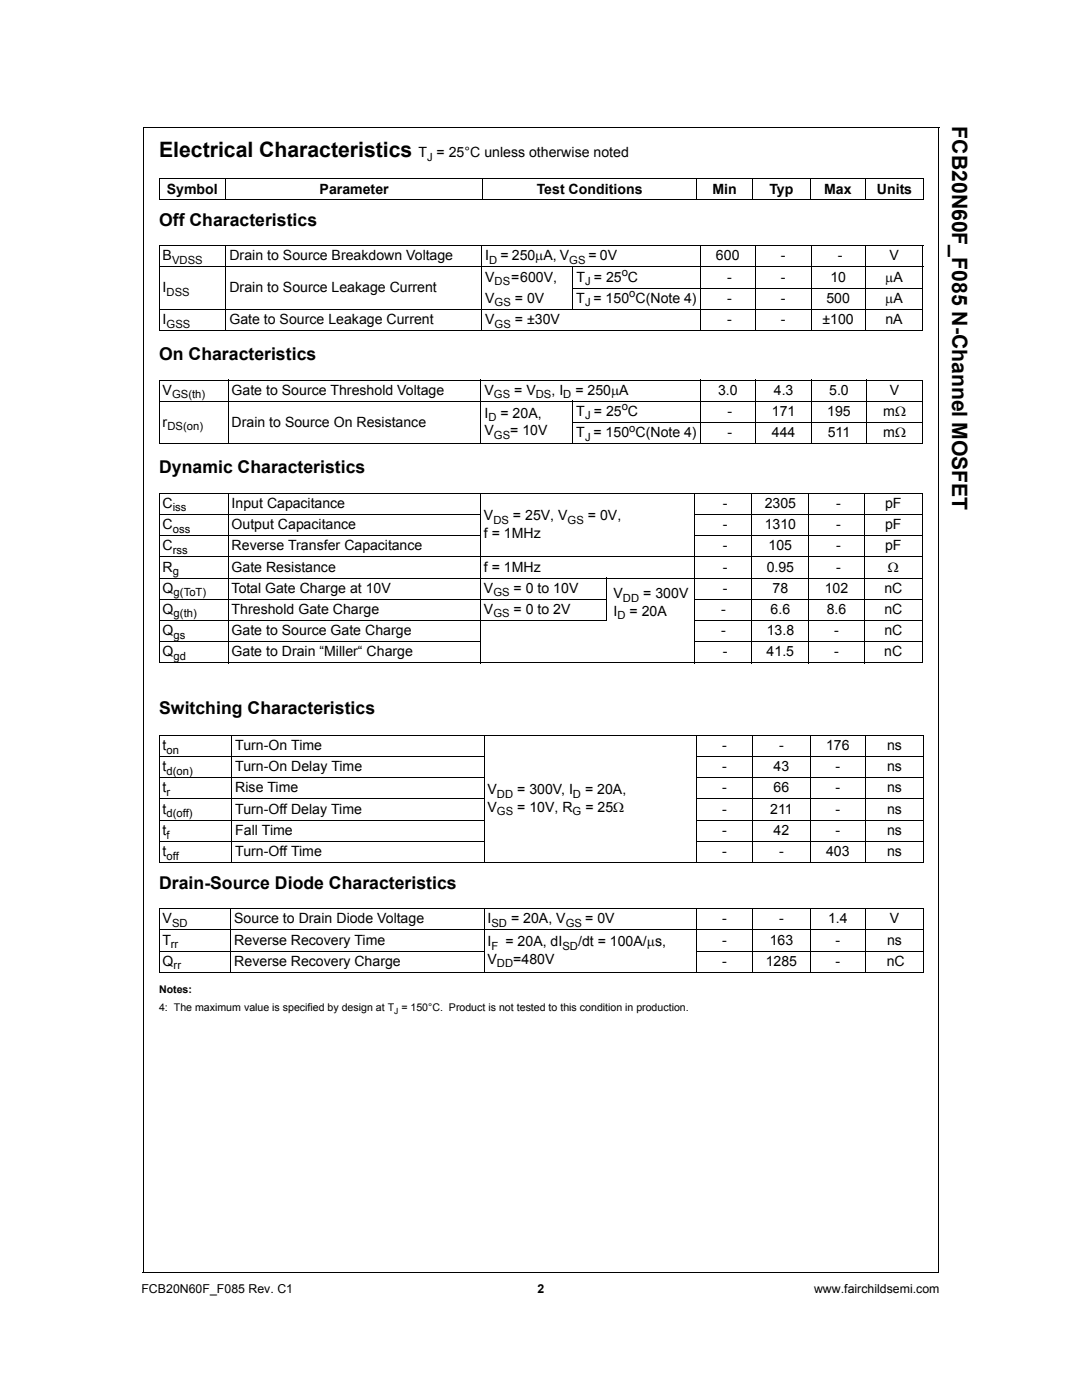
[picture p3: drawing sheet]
<svg xmlns="http://www.w3.org/2000/svg" width="216mm" height="279mm" viewBox="0 0 216 279" stroke-linecap="round" stroke-linejoin="round" font-family="sans-serif">
<defs><g id="words">
<g font-size="4.2">
<text x="190" y="25.2" transform="rotate(90 190 25.2)">FCB20N60F_F085 N-Channel MOSFET</text>
<text x="31.7" y="31.4">Electrical Characteristics</text>
</g>
<g font-size="3.5">
<text x="31.8" y="45">Off Characteristics</text>
<text x="31.8" y="71.8">On Characteristics</text>
<text x="31.8" y="94.4">Dynamic Characteristics</text>
<text x="31.8" y="142.5">Switching Characteristics</text>
<text x="31.8" y="177.3">Drain-Source Diode Characteristics</text>
</g>
<g font-size="2.8">
<text x="83.5" y="31.4">T = 25°C unless otherwise noted</text>
<text x="33.3" y="38.7">Symbol</text>
<text x="63.8" y="38.7">Parameter</text>
<text x="107.1" y="38.7">Test Conditions</text>
<text x="142.2" y="38.7">Min</text>
<text x="153.5" y="38.7">Typ</text>
<text x="164.4" y="38.7">Max</text>
<text x="175" y="38.7">Units</text>
<text x="32.4" y="52">B</text>
<text x="45.8" y="52">Drain to Source Breakdown Voltage</text>
<text x="96.8" y="52">I</text>
<text x="99.9" y="52">= 250μA, V</text>
<text x="117.5" y="52">= 0V</text>
<text x="142.8" y="52">600</text>
<text x="155.8" y="52">-</text>
<text x="167.2" y="52">-</text>
<text x="177.5" y="52">V</text>
<text x="32.4" y="58.3">I</text>
<text x="45.8" y="58.3">Drain to Source Leakage Current</text>
<text x="96.8" y="56.2">V</text>
<text x="102" y="56.2">= 600V,</text>
<text x="115" y="56.2">T = 25 C</text>
<text x="145.1" y="56.2">-</text>
<text x="155.8" y="56.2">-</text>
<text x="165.7" y="56.2">10</text>
<text x="176.7" y="56.2">μA</text>
<text x="32.4" y="64.7">I</text>
<text x="45.8" y="64.7">Gate to Source Leakage Current</text>
<text x="96.8" y="64.7">V</text>
<text x="96.8" y="60.4">V</text>
<text x="102.7" y="60.4">= 0V</text>
<text x="102.7" y="64.7">= ±30V</text>
<text x="115" y="60.4">T = 150 C(Note 4)</text>
<text x="145.1" y="64.7">-</text>
<text x="145.1" y="60.4">-</text>
<text x="155.8" y="64.7">-</text>
<text x="155.8" y="60.4">-</text>
<text x="164.1" y="64.7">±100</text>
<text x="164.9" y="60.4">500</text>
<text x="176.7" y="60.4">μA</text>
<text x="176.7" y="64.7">nA</text>
<text x="32.4" y="78.8">V</text>
<text x="46.2" y="78.8">Gate to Source Threshold Voltage</text>
<text x="96.7" y="78.8">V</text>
<text x="96.7" y="83.4">I</text>
<text x="99.9" y="83.4">= 20A,</text>
<text x="102.6" y="78.8">= V</text>
<text x="110" y="78.8">, I</text>
<text x="114.8" y="78.8">= 250μA</text>
<text x="115" y="83">T = 25 C</text>
<text x="143.3" y="78.8">3.0</text>
<text x="145.1" y="83">-</text>
<text x="154" y="83">171</text>
<text x="154.4" y="78.8">4.3</text>
<text x="165.1" y="83">195</text>
<text x="165.5" y="78.8">5.0</text>
<text x="176.3" y="83">mΩ</text>
<text x="177.6" y="78.8">V</text>
<text x="32.4" y="85.1">r</text>
<text x="46.2" y="85.1">Drain to Source On Resistance</text>
<text x="96.7" y="86.9">V</text>
<text x="101.8" y="86.9">= 10V</text>
<text x="115" y="87.2">T = 150 C(Note 4)</text>
<text x="145.1" y="87.2">-</text>
<text x="154" y="87.2">444</text>
<text x="165.2" y="87.2">511</text>
<text x="176.3" y="87.2">mΩ</text>
<text x="32.4" y="101.4">C</text>
<text x="46.2" y="101.4">Input Capacitance</text>
<text x="144.3" y="101.4">-</text>
<text x="152.6" y="101.4">2305</text>
<text x="166.9" y="101.4">-</text>
<text x="176.6" y="101.4">pF</text>
<text x="32.4" y="105.6">C</text>
<text x="46.2" y="105.6">Output Capacitance</text>
<text x="96.6" y="103.8">V</text>
<text x="96.6" y="107.4">f = 1MHz</text>
<text x="102.4" y="103.8">= 25V, V</text>
<text x="117.3" y="103.8">= 0V,</text>
<text x="144.2" y="105.6">-</text>
<text x="152.6" y="105.6">1310</text>
<text x="166.9" y="105.6">-</text>
<text x="176.6" y="105.6">pF</text>
<text x="32.4" y="109.8">C</text>
<text x="46.2" y="109.8">Reverse Transfer Capacitance</text>
<text x="144.2" y="109.8">-</text>
<text x="153.4" y="109.8">105</text>
<text x="166.8" y="109.8">-</text>
<text x="176.6" y="109.8">pF</text>
<text x="32.4" y="114.1">R</text>
<text x="32.4" y="118.3">Q</text>
<text x="46.2" y="114.1">Gate Resistance</text>
<text x="46.2" y="118.3">Total Gate Charge at 10V</text>
<text x="96.6" y="118.3">V</text>
<text x="96.6" y="114.1">f = 1MHz</text>
<text x="102.5" y="118.3">= 0 to 10V</text>
<text x="122.4" y="119.4">V</text>
<text x="128.4" y="119.4">= 300V</text>
<text x="144.2" y="114.1">-</text>
<text x="144.3" y="118.3">-</text>
<text x="153" y="114.1">0.95</text>
<text x="154.2" y="118.3">78</text>
<text x="164.6" y="118.3">102</text>
<text x="166.9" y="114.1">-</text>
<text x="176.5" y="118.3">nC</text>
<text x="177.2" y="114.1">Ω</text>
<text x="32.4" y="122.5">Q</text>
<text x="46.2" y="122.5">Threshold Gate Charge</text>
<text x="96.6" y="122.5">V</text>
<text x="102.5" y="122.5">= 0 to 2V</text>
<text x="122.4" y="122.9">I</text>
<text x="125.6" y="122.9">= 20A</text>
<text x="143.9" y="122.5">-</text>
<text x="153.8" y="122.5">6.6</text>
<text x="165" y="122.5">8.6</text>
<text x="176.5" y="122.5">nC</text>
<text x="32.4" y="126.8">Q</text>
<text x="32.4" y="131">Q</text>
<text x="46.2" y="126.8">Gate to Source Gate Charge</text>
<text x="46.2" y="131">Gate to Drain “Miller“ Charge</text>
<text x="143.9" y="126.8">-</text>
<text x="144.2" y="131">-</text>
<text x="153" y="131">41.5</text>
<text x="153" y="126.8">13.8</text>
<text x="166.4" y="131">-</text>
<text x="166.5" y="126.8">-</text>
<text x="176.5" y="131">nC</text>
<text x="176.5" y="126.8">nC</text>
<text x="32.4" y="149.7">t</text>
<text x="46.9" y="149.7">Turn-On Time</text>
<text x="144.1" y="149.7">-</text>
<text x="155.5" y="149.7">-</text>
<text x="164.8" y="149.7">176</text>
<text x="177" y="149.7">ns</text>
<text x="32.4" y="153.9">t</text>
<text x="46.9" y="153.9">Turn-On Delay Time</text>
<text x="144.1" y="153.9">-</text>
<text x="154.4" y="153.9">43</text>
<text x="166.7" y="153.9">-</text>
<text x="177" y="153.9">ns</text>
<text x="32.4" y="158.2">t</text>
<text x="46.9" y="158.2">Rise Time</text>
<text x="97.3" y="158.5">V</text>
<text x="103.2" y="158.5">= 300V, I</text>
<text x="116.7" y="158.5">= 20A,</text>
<text x="144.1" y="158.2">-</text>
<text x="154.4" y="158.2">66</text>
<text x="166.7" y="158.2">-</text>
<text x="177" y="158.2">ns</text>
<text x="32.4" y="162.4">t</text>
<text x="32.4" y="166.6">t</text>
<text x="46.9" y="162.4">Turn-Off Delay Time</text>
<text x="46.9" y="166.6">Fall Time</text>
<text x="97.3" y="162.1">V</text>
<text x="103.2" y="162.1">= 10V, R</text>
<text x="116.8" y="162.1">= 25Ω</text>
<text x="144.1" y="166.6">-</text>
<text x="144.1" y="162.4">-</text>
<text x="153.7" y="162.4">211</text>
<text x="154.4" y="166.6">42</text>
<text x="166.7" y="166.6">-</text>
<text x="166.7" y="162.4">-</text>
<text x="177" y="166.6">ns</text>
<text x="177" y="162.4">ns</text>
<text x="32.4" y="170.9">t</text>
<text x="46.9" y="170.9">Turn-Off Time</text>
<text x="144.1" y="170.9">-</text>
<text x="155.5" y="170.9">-</text>
<text x="164.8" y="170.9">403</text>
<text x="177" y="170.9">ns</text>
<text x="32.4" y="184.3">V</text>
<text x="46.7" y="184.3">Source to Drain Diode Voltage</text>
<text x="97.3" y="184.3">I</text>
<text x="102" y="184.3">= 20A, V</text>
<text x="116.8" y="184.3">= 0V</text>
<text x="144.1" y="184.3">-</text>
<text x="155.5" y="184.3">-</text>
<text x="165.2" y="184.3">1.4</text>
<text x="177.6" y="184.3">V</text>
<text x="32.4" y="188.5">T</text>
<text x="46.7" y="188.5">Reverse Recovery Time</text>
<text x="97.3" y="188.8">I</text>
<text x="100.9" y="188.8">= 20A, dI</text>
<text x="115.4" y="188.8">/dt = 100A/μs,</text>
<text x="144.1" y="188.5">-</text>
<text x="153.6" y="188.5">163</text>
<text x="166.7" y="188.5">-</text>
<text x="177" y="188.5">ns</text>
<text x="32.4" y="192.7">Q</text>
<text x="46.7" y="192.7">Reverse Recovery Charge</text>
<text x="97.3" y="192.4">V</text>
<text x="102.4" y="192.4">=480V</text>
<text x="144.1" y="192.7">-</text>
<text x="152.8" y="192.7">1285</text>
<text x="166.7" y="192.7">-</text>
<text x="176.9" y="192.7">nC</text>
</g>
<g font-size="2.5">
<text x="28.2" y="258.1">FCB20N60F_F085 Rev. C1</text>
<text x="107.3" y="258.1">2</text>
<text x="162.4" y="258.1">www.fairchildsemi.com</text>
</g>
<g font-size="2.2">
<text x="85.2" y="32.1">J</text>
<text x="34.3" y="52.7">VDSS</text>
<text x="97.6" y="52.7">D</text>
<text x="113.6" y="52.7">GS</text>
<text x="33.2" y="59">DSS</text>
<text x="98.7" y="56.9">DS</text>
<text x="116.7" y="56.9">J</text>
<text x="124.1" y="55.1">o</text>
<text x="125.6" y="59.3">o</text>
<text x="33.2" y="65.4">GSS</text>
<text x="98.7" y="61.2">GS</text>
<text x="98.7" y="65.4">GS</text>
<text x="116.7" y="61.2">J</text>
<text x="34.3" y="79.5">GS(th)</text>
<text x="98.6" y="79.5">GS</text>
<text x="106.9" y="79.5">DS</text>
<text x="112.4" y="79.5">D</text>
<text x="116.7" y="83.7">J</text>
<text x="124.1" y="81.9">o</text>
<text x="33.4" y="85.8">DS(on)</text>
<text x="97.5" y="84.1">D</text>
<text x="98.6" y="87.6">GS</text>
<text x="116.7" y="87.9">J</text>
<text x="125.6" y="86.1">o</text>
<text x="34.5" y="102.1">iss</text>
<text x="34.5" y="106.3">oss</text>
<text x="98.4" y="104.5">DS</text>
<text x="113.3" y="104.5">GS</text>
<text x="34.5" y="110.5">rss</text>
<text x="34.5" y="114.8">g</text>
<text x="34.6" y="119">g(ToT)</text>
<text x="98.4" y="119">GS</text>
<text x="34.6" y="123.2">g(th)</text>
<text x="98.4" y="123.2">GS</text>
<text x="123.2" y="123.6">D</text>
<text x="124.3" y="120.1">DD</text>
<text x="34.6" y="127.5">gs</text>
<text x="34.6" y="131.7">gd</text>
<text x="33.2" y="154.6">d(on)</text>
<text x="33.2" y="150.4">on</text>
<text x="33.2" y="158.9">r</text>
<text x="99.2" y="159.2">DD</text>
<text x="114.3" y="159.2">D</text>
<text x="33.2" y="163.1">d(off)</text>
<text x="33.2" y="167.3">f</text>
<text x="99.2" y="162.8">GS</text>
<text x="114.3" y="162.8">G</text>
<text x="33.2" y="171.6">off</text>
<text x="34.3" y="185">SD</text>
<text x="98.1" y="185">SD</text>
<text x="112.9" y="185">GS</text>
<text x="34.1" y="189.2">rr</text>
<text x="98.1" y="189.6">F</text>
<text x="112.2" y="189.6">SD</text>
<text x="34.6" y="193.4">rr</text>
<text x="99.2" y="193.1">DD</text>
</g>
<g font-size="2.1">
<text x="31.7" y="198.3">Notes:</text>
<text x="31.7" y="201.8">4: The maximum value is specified by design at T = 150°C. Product is not tested to this condition in production.</text>
</g>
<text font-size="1.7" x="78.7" y="202.3">J</text>
</g></defs>
<g fill="none" stroke="#000" stroke-width=".2">
<path d="M28.6 25.4h158.8M28.6 25.3v228.7M31.7 35.6h152.6M31.7 39.9h152.6M31.8 35.7v4.1M45 35.6v4.3M96.4 35.6v4.3M139 35.6v4.3M150.2 35.6v4.3M161.6 35.6v4.3M172.7 35.6v4.3M184.3 35.7v4.1"/>
<path d="M187.3 25.4v228.7M31.7 49h152.5M31.7 53.3h152.5M31.8 49.1v16.8M45.1 49v17M96.1 49v17.1M114.3 57.5h69.9M114.3 53.2v8.6M139.7 49v17.1M150.7 49v17M161.8 49v17M172.7 49v17"/>
<path d="M184.1 49.1v16.8M31.7 61.7h152.5M31.7 66h64.3M31.7 75.8h64.2M31.8 75.9v12.6M45.5 75.8v12.8M96 75.8v12.8M96.1 75.8h43.5M96.2 66h43.4M114.3 80v8.6M139.7 75.8v12.8M139.8 66h44.4"/>
<path d="M139.8 75.8h44.4M150.7 75.8v12.8M162 75.8v12.8M172.9 75.8v12.8M184.1 75.9v12.6M31.7 80.1h152.5M31.7 88.5h64.2M31.7 98.4h152.4M31.8 98.5v33.7M45.5 98.4v33.9M95.9 98.4v33.9M96.1 88.5h43.5"/>
<path d="M114.2 84.3h70M138.6 98.4v33.9M139.8 88.5h44.4M150.1 98.4v33.9M161.4 98.4v33.9M172.4 98.4v33.9M184.1 98.5v33.7M31.7 102.7h64.2M31.7 106.9h64.2M31.7 111.1h152.4M31.7 115.4h89.2M31.7 119.6h89.3"/>
<path d="M120.9 115.3v8.4M121 115.4h63.1M138.6 102.7h45.5M138.6 106.9h45.5M138.6 119.6h45.5M31.7 123.8h89.3M31.7 128.1h64.2M31.7 132.3h152.4M138.6 123.8h45.5M138.6 128.1h45.5M31.7 146.7h152.6M31.7 151h64.9"/>
<path d="M31.7 155.2h64.9M31.7 159.4h64.9M31.8 146.8v25.3M46.2 146.7v25.5M96.6 146.7v25.5M138.9 151h45.4M138.9 155.2h45.4M138.9 159.4h45.4M138.9 146.7v25.5M150.2 146.7v25.5M161.6 146.7v25.5M172.7 146.7v25.5"/>
<path d="M184.3 146.8v25.3M31.7 163.7h64.9M31.7 167.9h64.9M31.7 172.1h152.6M138.9 163.7h45.4M138.9 167.9h45.4M31.7 181.3h152.6M31.7 185.6h152.6M31.7 189.8h64.9M31.7 194h152.6M31.8 181.4v12.6M46 181.3v12.8"/>
<path d="M96.6 181.3v12.8M138.9 189.8h45.4M138.9 181.3v12.8M150.2 181.3v12.8M161.6 181.3v12.8M172.7 181.3v12.8M184.3 181.4v12.6M28.5 254h158.8"/>
</g>
<use href="#words"/>
</svg>
